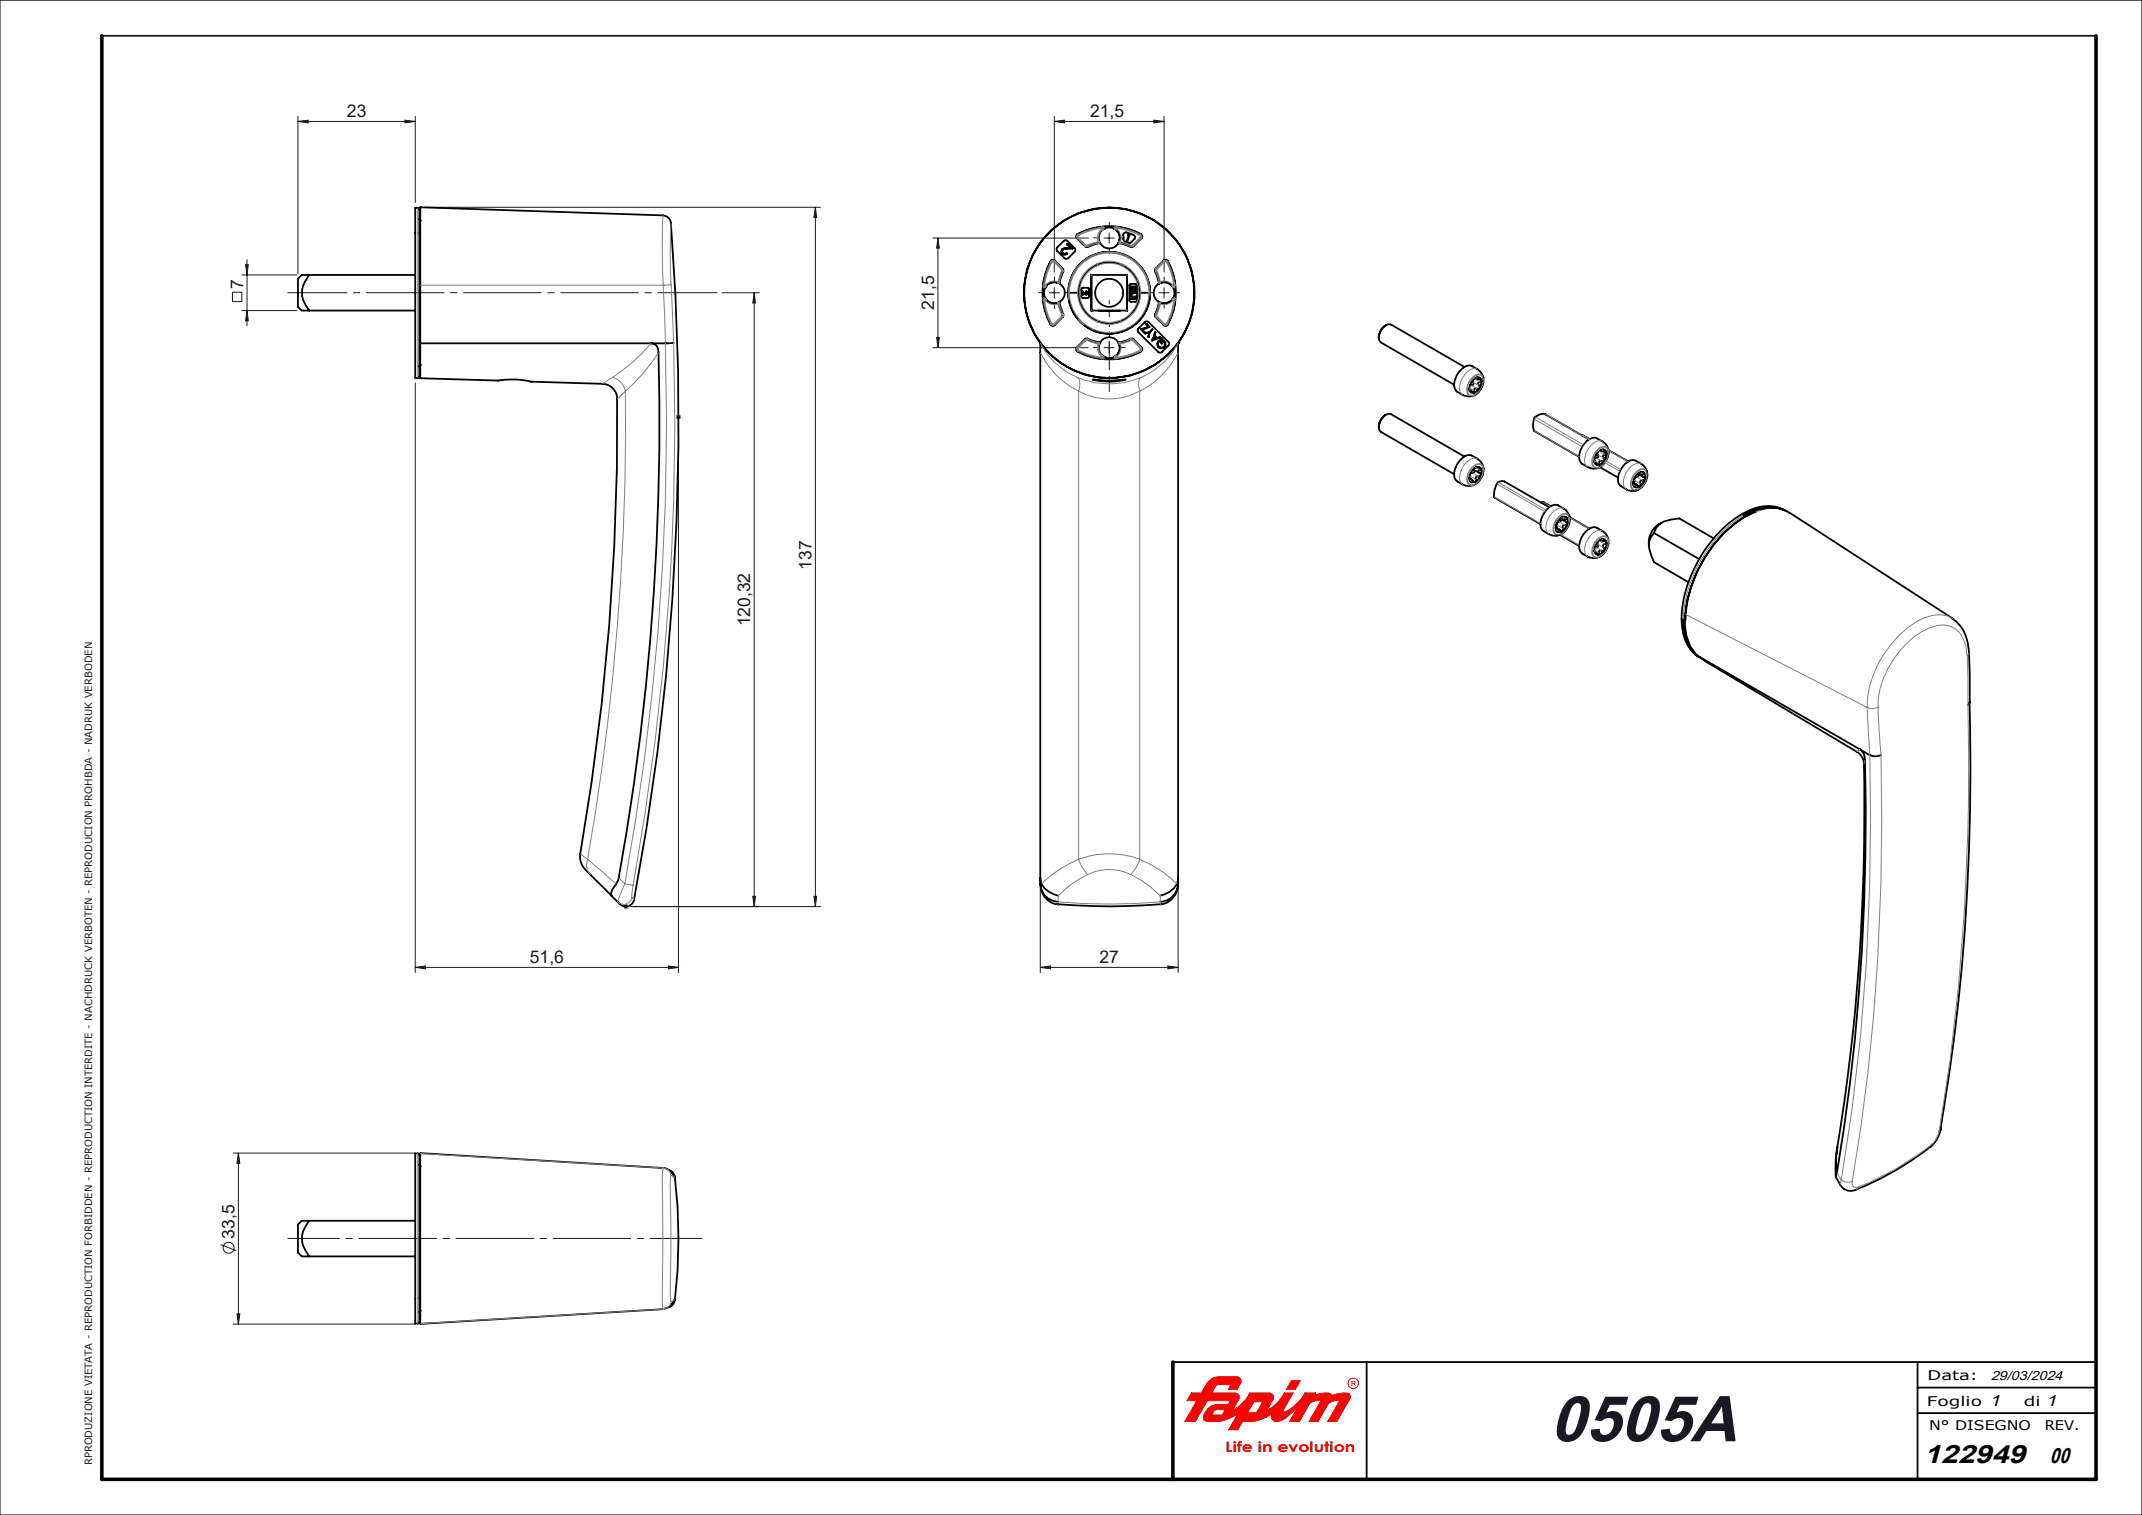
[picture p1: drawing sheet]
<svg xmlns="http://www.w3.org/2000/svg" width="420mm" height="297mm" viewBox="0 0 420 297" stroke-linecap="round" stroke-linejoin="round" font-family="sans-serif">
<defs><g id="words">
<text font-size="12.8" fill="#191924" x="303.9" y="282.5">0505A</text>
<text font-size="5.1" x="377.3" y="286.7">122949</text>
<text font-size="4.3" x="401.9" y="286.8">00</text>
<g font-size="3.4" fill="#191924">
<text x="68" y="23">23</text>
<text x="213.7" y="23">21,5</text>
<text x="47.7" y="56.6" transform="rotate(-90 47.7 56.6)">7</text>
<text x="183.2" y="60.7" transform="rotate(-90 183.2 60.7)">21,5</text>
<text x="159.1" y="111.7" transform="rotate(-90 159.1 111.7)">137</text>
<text x="147.1" y="122.8" transform="rotate(-90 147.1 122.8)">120,32</text>
<text x="103.9" y="188.9">51,6</text>
<text x="215.6" y="188.9">27</text>
<text x="46" y="242.8" transform="rotate(-90 46 242.8)">33,5</text>
</g>
<g font-size="3.1">
<text x="390.1" y="275.6">1</text>
<text x="401.1" y="275.6">1</text>
</g>
<text font-size="2.8" fill="#f00" x="240.2" y="284.6">Life in evolution</text>
<g font-size="2.6">
<text x="377.8" y="275.6">Foglio</text>
<text x="377.9" y="270.6">Data:</text>
<text x="390.4" y="270.6">29/03/2024</text>
<text x="396.8" y="275.6">di</text>
<text x="378.3" y="280.3">N° DISEGNO</text>
<text x="400.9" y="280.3">REV.</text>
</g>
<text font-size="2" fill="#191924" x="18.1" y="287.3" transform="rotate(-90 18.1 287.3)">RPRODUZIONE VIETATA - REPRODUCTION FORBIDDEN - REPRODUCTION INTERDITE - NACHDRUCK VERBOTEN - REPRODUCION PROHBDA - NADRUK VERBODEN</text>
<text font-size="1.4" fill="#f00" x="264.9" y="271.6">R</text>
</g></defs>
<g fill="none" stroke="#f00" stroke-width=".2">
<path d="M233.6 273.1h1.9l1.1-1.8a2.85 2.85 0 0 1 2.4-1.4h3.5a.86 .86 0 0 1 .7 1.3l-.6 1.1h-1.8l.4-.9-2.6 .1-1 1.6h4.5a.84 .84 0 0 1 .8 1.3l-1.3 2.2a8.5 8.5 0 0 0 3.5-3.5h3.8a.84 .84 0 0 1 .7 1.3l-1.2 2.2a8.9 8.9 0 0 0 3.4-3.5h1.7l-1.8 3.3a.27 .27 0 0 0 0 .3 .27 .27 0 0 0 .3 .1 8.2 8.2 0 0 0 3.9-3.7h2.1l-.2 .4 1.3-.3a1.87 1.87 0 0 1 1.8 .1l.2 .3a4.7 4.7 0 0 1 3.5-.3l.2 .4-.1 .4-2.6 4.6h-1.7l2.2-4-.2-.2-1 .2-.9 .4-2.1 3.6h-1.7l2.2-3.9v-.3l-.9 .1-1.1 .5-2.1 3.6h-1.9l1.8-3.3-1.2 1.4a6.1 6.1 0 0 1-2.5 1.7 1.05 1.05 0 0 1-1.3 0 1.05 1.05 0 0 1-.3-1.2l.1-.2a6.9 6.9 0 0 1-4 1.6h-1.9l-.9 1.6h-1.8l1.9-3.2a6.9 6.9 0 0 1-4 1.6h-2a.84 .84 0 0 1-.8-1.3 3.4 3.4 0 0 1 1.7-1.8l1-.3h2.1l.4-.6-.1-.1h-4.4l-2.3 4.1h-2.1l2.4-4.1h-1.9zM238.2 276.5l2-.1-.5 1h-2zM245.9 274.8h1.6v.1l-1.1 2-1.8 .1zM253.2 270.7h1.8l-1 1.6h-1.7z"/>
<circle cx="265.3" cy="271.2" r="1.01"/>
</g>
<path d="M0 0h420v297h-420z" fill="none" stroke="#000" stroke-width=".2"/>
<path d="M230 267h181M268 267v23M376 277h35M376 272h35M376 267v23" fill="none" stroke="#000" stroke-width=".35"/>
<path d="M411 7v283h-391v-283M230 267v23" fill="none" stroke="#000" stroke-width=".7"/>
<path d="M20 7h391" fill="none" stroke="#191924" stroke-width=".35"/>
<path d="M253.2 270.7l-.9 1.6h1.7l1-1.6zM245.9 274.8h1.6v.1l-1.2 2-1.7 .1zM233.6 273.1l-.8 1.5h1.9l-2.4 4.1h2.1l2.3-4.1h4.5v.2l-.4 .5h-2.2l-1.2 .4-.8 .7-.7 1.3 .1 .6 .6 .4h2.5l2.3-.8 1.4-.8-1.9 3.2h1.8l.9-1.6 2.7-.2 1.9-.6 1.3-.8-.2 .7 .4 .7 .8 .2 1-.4a12 12 0 0 0 3.2-2.9l-1.8 3.3h1.9l2.1-3.6 1.1-.5 .8-.1 .1 .3-2.2 3.9h1.7l2.1-3.6 1.1-.5 .9-.1 .1 .3-2.3 3.9h1.8l2.7-4.7-.1-.6-.5-.3-1.5 .1-1.6 .4-.2-.3-.4-.2-1.5 .1-1.2 .3 .2-.4h-2.1l-.2 .2a7.5 7.5 0 0 1-3.9 3.5l-.2-.4 1.9-3.3h-1.7a8.3 8.3 0 0 1-3.4 3.5l1.3-2.5v-.4l-.3-.4-.3-.2h-4l-.2 .2a8.5 8.5 0 0 1-3.3 3.3l1.4-2.5v-.5l-.4-.4-.3-.1h-4.7l.8-1.5 .3-.2h2.5l-.4 .9h1.8l.7-1.3v-.6l-.5-.5h-4l-.7 .1-1.2 .8-1.4 2.3zM238.1 276.5l.3-.1h1.8l-.5 1h-2z" fill-rule="evenodd" fill="#f00"/>
<g fill="none" stroke="#191924" stroke-width=".2">
<path d="M58.4 23.8l2-.2v.5zM58.4 23.8h23M58.4 22.8v30.9M79.4 23.6l2 .2-2 .3zM81.4 22.8v16.9M206.7 23.8l2-.2v.5zM206.7 22.8v30.5M206.7 23.8h21.5M226.2 23.6l2 .2-2 .3zM228.2 22.8v30.5M45.6 57.3h1.8v1.8h-1.8zM47.4 53.9h10.8"/>
<path d="M48.2 51.9h.5l-.3 2zM48.4 50.9v13M83.4 40.6h77.5M141.6 57.4h7.3M147.9 57.4l.2 2h-.5zM147.9 57.4v120.3M159.9 40.6v137.1M159.9 40.6l.2 2h-.5zM182.9 46.7h30.5M183.9 46.7l.3 1.9h-.5zM183.9 46.7v21.5M205.7 57.4h2.1"/>
<path d="M206.7 56.4v2M216.5 46.7h2M217.5 45.6v2.1M227.2 57.4h2M228.2 56.4v2M47.4 60.9h10.8M48.4 60.9l.3 2h-.5zM81.4 75.1v115.5M182.9 68.2h30.5M183.7 66.1h.5l-.3 2.1zM216.5 68.2h2M217.5 67.2v1.9"/>
<path d="M132.5 81.8h1M132.7 81.4l.7 .7M133 81.3v1M133 82.8v107.8M133.4 81.4l-.7 .7M122.2 177.7h1M122.4 177.4l.7 .7M122.7 177.2v1M123.1 177.4l-.7 .7M123.7 177.7h37.2M147.6 175.7h.5l-.2 2zM159.6 175.7h.5l-.2 2z"/>
<path d="M204 173.1v17.5M231 173.1v17.5M81.4 189.6l2-.2v.5zM81.4 189.6h51.6M131.1 189.4l1.9 .2-1.9 .3zM204 189.6l2-.2v.5zM204 189.6h27M229 189.4l2 .2-2 .3zM45.8 226.1h35.6M46.7 226.1l.3 2h-.5zM46.7 226.1v33.5M43.3 244l3.1 1.2"/>
<path d="M45.8 259.6h35.6M46.5 257.6h.5l-.3 2z"/>
<circle cx="44.8" cy="244.6" r="1.08"/>
</g>
<path d="M217.5 66.9v9.9" fill="none" stroke="#191924" stroke-width=".2" stroke-dasharray="15.2 1.3 1.3 1.3" stroke-dashoffset="12.2"/>
<path d="M217.5 64v-5.1" fill="none" stroke="#191924" stroke-width=".2" stroke-dasharray="15.2 1.3 1.3 1.3" stroke-dashoffset="14.6"/>
<g fill="none" stroke="#191924" stroke-width=".2" stroke-dasharray="15.2 1.3 1.3 1.3">
<path d="M204.8 57.4h-1.2M206.8 55.4v-1.1M206.8 59.4v1.1M208.8 57.4h1.1M215.5 46.6h-1M217.5 44.6v-1M217.5 48.6v1.1M219.5 46.6h1.1M226.3 57.4h-1.1M228.3 55.4v-1.1M228.3 59.4v1M230.3 57.4h1"/>
<path d="M215.5 68.1h-1.1M217.5 66.1v-1.1M217.5 70.1v1.1M219.5 68.1h1.1"/>
</g>
<path d="M140.6 57.4h-84.2" fill="none" stroke="#191924" stroke-width=".2" stroke-dasharray="15.2 1.3 1.3 1.3" stroke-dashoffset="3.6"/>
<path d="M137.6 242.8h-81.2" fill="none" stroke="#191924" stroke-width=".2" stroke-dasharray="15.2 1.3 1.3 1.3" stroke-dashoffset="5.1"/>
<g fill="#191924">
<path d="M131.1 189.4l1.9 .2-1.9 .3zM81.4 189.6l2-.2v.5z"/>
<path d="M147.6 175.7h.5l-.2 2zM147.9 57.4l.2 2h-.5z"/>
<path d="M159.9 40.6l.2 2h-.5zM159.6 175.7h.5l-.2 2z"/>
<path d="M229 189.4l2 .2-2 .3zM204 189.6l2-.2v.5z"/>
<path d="M206.7 23.8l2-.2v.5zM226.2 23.6l2 .2-2 .3z"/>
<path d="M79.4 23.6l2 .2-2 .3zM58.4 23.8l2-.2v.5z"/>
<path d="M48.4 60.9l.3 2h-.5zM48.2 51.9h.5l-.3 2z"/>
<path d="M183.9 46.7l.3 1.9h-.5zM183.7 66.1h.5l-.3 2.1z"/>
<path d="M46.7 226.1l.3 2h-.5zM46.5 257.6h.5l-.3 2z"/>
</g>
<g fill="none" stroke="#000" stroke-width=".35">
<path d="M59.2 53.9l-.8 .7v5.5l.8 .8M59.2 53.9h1.4M60.6 53.9a5.2 5.2 0 0 0-1.2 4.9l1.2 2.1M60.6 53.9h20.8M81.4 40.7h.6l.2 .3v32.8l-.2 .3h-.6zM82.2 42.9l.1 .2 .2 .1M204.6 58.9a12.1 12.1 0 0 0 1.4 4.6M205 56.3a2.03 2.03 0 0 0 0 2.3 2.03 2.03 0 0 0 2.1 .8M205 56.3h.1M205.1 58.8a2.05 2.05 0 0 0 2.3 .6M205.2 56.1l-.2 .1M205.2 56.1l-.2 .2"/>
<path d="M206 51.3a12.6 12.6 0 0 0-1.4 4.6M207.1 55.4l.3 .1M207.1 55.4a1.95 1.95 0 0 0-1.9 .7M207.1 55.4l.8 .3M207.3 48.5l1.3-1.3a.44 .44 0 0 1 .7 0l1.6 1.7-.2 .5-1.4 1.3h-.5l-1.5-1.5-.1-.3zM207.4 55.4a2.05 2.05 0 0 0-2.3 .6M207.4 59.3l-.3 .1M207.6 59.5l.8 2.3M207.9 55.7l-.1-.2 .7-2.4v-.3l-1.8-1.8h-.6a12.8 12.8 0 0 0 .1 12.8l.3 .1 .3-.2 1.7-1.8-.5-1.7-.2-.9 .1-.2M207.9 55.7a2.09 2.09 0 0 1 0 3.4M207.9 59.1l-.8 .3M208.4 53.2l-.8 2"/>
<path d="M208.4 49.7v.1M209.1 48.6l-.3 .2M209.2 47.9l.1-.1 1 1a2.67 2.67 0 0 0-1.9 .2 .49 .49 0 0 0 .1 .6 .49 .49 0 0 0 .6 0l.1 .1a.66 .66 0 0 1-1.1-.1 .66 .66 0 0 1 .6-1h1.2zM209.5 57.4a8 8 0 0 0 8 8 8 8 0 0 0 8-8M209.5 57.4h2M209.5 57.4a8 8 0 0 1 8-8 8 8 0 0 1 8 8M211.5 57.4a6 6 0 0 0 6 6 6 6 0 0 0 6-6M211.5 57.4a6 6 0 0 1 6-6 6 6 0 0 1 6 6M212.1 56.5h1.4v1.8l-1.2 .1-.2-.1-.1-1.6zM212.2 57.1l.6 .5a.24 .24 0 0 0 .4-.1 .24 .24 0 0 0-.2-.3 .31 .31 0 0 1 .3 .4 .31 .31 0 0 1-.5 .1l-.5-.4v.5h-.1zM214 53.9h7v7h-7zM214 54v6.7"/>
<path d="M214.1 53.8l-.2 .2M215.3 47.6l-2 .7M215.5 47v.3M215.5 47l.3 .8M215.8 47.8l-.3-.1-2.5 .7-1.9-1.7-.1-.3 .1-.3a12.8 12.8 0 0 1 12.8-.1v.6l-2 1.9-1.6-.6-.9-.2-.2 .1M215.8 47.8a2.04 2.04 0 0 0 3.4 0M216 44.5a12.6 12.6 0 0 0-4.6 1.4M216.4 44.9l-.1 .1a2 2 0 0 0-.8 2M216.4 44.9h.1M216.4 44.9a1.92 1.92 0 0 1 2.1 0M218.5 44.9l.3 .2M218.5 44.9h.1"/>
<path d="M218.8 44.9v.2M218.8 45.1a2.03 2.03 0 0 1 .7 1.9M218.9 45a2.05 2.05 0 0 1 .6 2.3M219 44.5a12.6 12.6 0 0 1 4.6 1.4M219.5 47l-.1 .3M219.5 47l-.3 .8M219.6 47.6l2.1 .7M220.3 45.8a.74 .74 0 0 1 1.1 0l.4 .1a.67 .67 0 0 1 .6 .2 .67 .67 0 0 1 0 .8l-.6 .6a1.12 1.12 0 0 1-1.2-.2 1.12 1.12 0 0 1-.4-1.2zM220.9 53.8l.2 .2M221 54v6.7M221.1 46.1h.4l-.4 1.2h-.2l.4-1.1zM221.5 55.8l1.2-.1 .3 .2v3l-.3 .3h-1l-.3-.3z"/>
<path d="M221.7 57.9l.1-.1-.1 .2 .1 .1h.9v.1h-1zM221.7 57h1l-.1 .4h-.4a.3 .3 0 0 1-.3 .2 .3 .3 0 0 1-.2-.3zM221.7 56.2h1v.6h-.1v-.5h-.3v.5h-.2v-.5h-.3v.5h-.1zM221.7 58.5l1 .1zM221.8 57h.3a.25 .25 0 0 1 0 .4 .25 .25 0 0 1-.3 0zM222.3 57h.3l-.1 .4-.2-.1zM223.5 57.4h2M226.7 53.2l.6 2M227.1 55.7l.1-.2-.8-2.6 1.8-1.9 .3-.1 .3 .1a12.6 12.6 0 0 1-.1 12.9l-.5-.1-1.7-1.8-.1-.3 .8-2.4-.1-.2M227.1 55.7a2.09 2.09 0 0 0 0 3.4M227.1 59.1l.8 .3M227.3 59.5l-.6 2.1"/>
<path d="M227.5 59.3l.4 .1M227.6 55.4a2.05 2.05 0 0 1 2.2 .6M227.9 55.4a2.05 2.05 0 0 1 2.1 .9M227.9 55.4l-.4 .1M227.9 55.4l-.8 .3M229 51.3a12.6 12.6 0 0 1 1.4 4.6M229.8 58.7a2.03 2.03 0 0 1-1.9 .7M229.8 58.8a2.05 2.05 0 0 1-2.2 .6M230 58.7h-.2M230 56.3h.1M230 56.3a2.01 2.01 0 0 1-.2 2.4M230.4 58.9a12.1 12.1 0 0 1-1.4 4.6"/>
<path d="M59.2 60.9h1.4M60.6 60.9h20.8M82.4 67.3v-26.7l47.7 1.6a1.63 1.63 0 0 1 1.5 1.5 509.8 509.8 0 0 1-7.3 132.7M82.4 74.2l15.3 .4a17 17 0 0 1 6.4 .2l14 .4a3 3 0 0 1 2.9 3M82.4 67.3v6.8M82.4 67.3h48.1M82.5 71.6h-.2l-.1 .3M121 78.2a495.4 495.4 0 0 1-7.3 89.6 3.8 3.8 0 0 0 1.6 3.2l4.6 4.6M127.7 67.3a1.53 1.53 0 0 1 1.4 1.8 498.6 498.6 0 0 1-7.9 103.5l-1.3 2.2v.8M130.5 67.3h.1M132.1 67.2l-1.6 .1M204 67.3a16.8 16.8 0 0 1 2.3-22.3 16.8 16.8 0 0 1 22.4 0 16.8 16.8 0 0 1 2.3 22.3"/>
<path d="M204 67.3a16.8 16.8 0 0 0 27 0M204 67.3v104.8M211.4 68.9a12.6 12.6 0 0 0 4.6 1.4M213.3 66.6l2 .6M213.9 60.8l.2 .2M214.2 74.4a25 25 0 0 0 6.5 0 12.5 12.5 0 0 1-6.5 0zM215.5 60.9h4M215.5 67.8a1.95 1.95 0 0 0 .7 1.9M215.5 67.4v.4M215.8 67.1h-.3l-2.3-.7h-.3l-1.8 1.8v.6a12.8 12.8 0 0 0 12.8-.1v-.5l-1.9-1.8-1.4 .4-1.2 .3h-.2M215.8 67.1a2.04 2.04 0 0 1 3.4 0M215.8 67.1l-.3 .7"/>
<path d="M216.2 69.7l.1 .2M216.2 69.7l.2 .2M216.4 69.9h.1M216.4 69.9a2.13 2.13 0 0 0 2.1 0M218.5 69.9h.1M219.2 67.1l.3 .7M219.4 67.4l.1 .4M219.5 67.5a2.05 2.05 0 0 1-.6 2.2M219.5 67.8a2.1 2.1 0 0 1-1 2.1M221.1 60.8l-.2 .2M221.7 66.6l-2.1 .6M223.2 64.4l1.3-1.3a.44 .44 0 0 1 .7 0l4 4.1v.5l-1.4 1.4h-.6l-4-4-.1-.3z"/>
<path d="M223.6 68.9a12.6 12.6 0 0 1-4.6 1.4M223.7 64.6l1.5-.6-.5-.4 .1-.1 .6 .6-1.4 .5 .4 .4-.1 .2zM224.4 65.3l1-.2 .5-.5h.1l-.5 .6-.3 .9-.1-.1 .2-.8-.8 .2zM225.9 66.7v.1M226.3 65.9l.4 .4-.6 .2zM226.5 65.1l.1 .1-.2 .6 .5 .4 .5-.1 .1 .1-1.6 .5zM227.1 66.9l.7-.3v-.4l.1 .2v.3a.83 .83 0 0 1 .6 1.1 .83 .83 0 0 1-1.3 .4 .83 .83 0 0 1-.1-1.3zM227.2 67l.5-.2v.4l.1 .2 .1-.6a.68 .68 0 0 1 .4 1 .68 .68 0 0 1-1 .2 .68 .68 0 0 1-.1-1zM231 67.3v104.8M271.7 63.7a2.81 2.81 0 0 0-1.4 2.5M286.8 77.4a2.4 2.4 0 0 0 2.3 .1M287.1 71.9l-14.3-8.3a1.84 1.84 0 0 0-2.2 1.5 1.62 1.62 0 0 0 .2 2l14.3 8.3"/>
<path d="M288.1 76.3v.2M288.1 76.1v.2M288.1 76.2l.2 .2M288.1 76.5a.6 .6 0 0 0 .7 .5M288.1 76.5l.2-.2 .1 .1 .4 .6M288.7 74.7a.43 .43 0 0 1 .2 .5 .43 .43 0 0 1-.4 .3h-.2M289 77h-.2M289.3 74.1l.4 .2M289.6 74a2.42 2.42 0 0 0-1.5 2.3M289.6 74l-.4 .2M289.7 72.4a2.55 2.55 0 0 1 1.2 1.6M289.7 72.4l-1.1-.6a2.66 2.66 0 0 0-2.9 1.7 2.93 2.93 0 0 0-.2 3.1l1.3 .8"/>
<path d="M289.8 74a.62 .62 0 0 1 .6 .4M289.8 74h-.2M289.8 74l-.2 .3 .8 .1M290 76.2l-.6 .6-.4 .2M290 76.2h-.1a.57 .57 0 0 0-.8 .2l-.1 .6M290.2 75.9l-.2 .3M290.4 74.4l.1 .3M290.5 74.7l-.3 1.2M290.5 74.7l-.1 .1a.5 .5 0 0 0-.5 .2 .5 .5 0 0 0 .1 .6l.2 .3M290.8 73.8a3.3 3.3 0 0 1-1.7 3.7M290.8 73.8l.1 .4M271.7 81.3a2.81 2.81 0 0 0-1.4 2.4"/>
<path d="M286.8 95a2.48 2.48 0 0 0 2.3 0M287.1 89.5l-14.3-8.3a1.29 1.29 0 0 0-1.5 .5 2.77 2.77 0 0 0-.8 2.7l.3 .3 14.3 8.3M288.1 93.7l.5 .3M288.2 93.2v1M288.2 93.1l-.1 .5 .1 .6M288.2 94.2l.1 .2M288.2 93.1l-.1 .1M288.3 94.4l.3 .2 .5-.1M288.3 94.4l.2-.4 .6 .5M288.4 92.8l-.2 .3M288.9 92l1 .6M289.1 92.3a.62 .62 0 0 1-.7 .5"/>
<path d="M289.3 91.7l.1 .1M289.4 94.4l-.3 .1M289.5 91.6l.5-.1 .3 .2M289.5 91.6l-.8 .6-.3 .6M289.5 91.6l-.1 .2 .9-.1M289.7 90a2.33 2.33 0 0 1 1.2 1.9M289.7 89.9l-1.1-.6a1.93 1.93 0 0 0-2.4 1 3.4 3.4 0 0 0-.8 3.8l1.4 .9M290.2 93.3l-.3 .6-.5 .5M290.2 93.3v.1a.54 .54 0 0 0-.6 0 .54 .54 0 0 0-.2 .6v.4M290.3 91.7l.1 .2M290.4 93l-.2 .3M290.4 91.9l.1 .4-.1 .7"/>
<path d="M290.4 91.9v.1a.42 .42 0 0 0-.5 .3 .42 .42 0 0 0 .2 .4l.3 .3M290.9 91.8a3.4 3.4 0 0 1-1.6 3.1M302.2 98.5l.4-.1 1.5 .8M303 81.2a1.93 1.93 0 0 0-2.4 2.2l.3 1.1 8.7 5.1M303 81.2l8.6 4.9M303 81.2h.1M303.8 99.4l-8.8-5a1.16 1.16 0 0 0-1.4 .3 3.5 3.5 0 0 0-.5 2.9l8.9 5.2M310.3 85.4l1.4 .7M312.6 90.4l.1 .3M312.6 90.4l.2 .1M312.7 90.7a.6 .6 0 0 0 .6 .5M312.7 90.7l.1-.3 .5 .8"/>
<path d="M313.2 88.9a.43 .43 0 0 1 .2 .5 .43 .43 0 0 1-.3 .3h-.4M313.5 91.2h-.2M313.8 91.6l3.5 2M313.8 88.3l.4 .2M314.1 88.2a2.41 2.41 0 0 0-1.5 2.2M314.1 88.2l-.3 .1M314.2 86.5l-1.1-.6a1.98 1.98 0 0 0-2.4 1.1 3.2 3.2 0 0 0-.7 3.7 3.3 3.3 0 0 0 3.7 .9 3.1 3.1 0 0 0 1-4.7l-.5-.4M314.4 88.1a.6 .6 0 0 1 .6 .5M314.4 88.1l-.3 .1M314.4 88.1l-.2 .4 .8 .1M314.4 90.4l-.9 .8M314.4 90.4v.1a.48 .48 0 0 0-.6-.2 .48 .48 0 0 0-.3 .5v.4"/>
<path d="M314.6 90.2l-.2 .2M315 88.6v.3M315 88.9l-.4 1.3M315 88.9l-.1 .1a.52 .52 0 0 0-.5 .2 .52 .52 0 0 0 .1 .6l.1 .4M315.3 88.2l4 2.2M320.4 95.4l.2 .1M321 95l-.7-.4 .1 .8M321.1 92.9l1.1 .5M321.2 93a.4 .4 0 0 1 0 .4 .4 .4 0 0 1-.5 .1l-.2 .2v.7l-.2 .2M321.5 95.4l-.5 .2-.4-.1M321.5 95.4l-.7-.4-.2 .5M321.7 95.2l-.2 .2"/>
<path d="M322.3 92.6l.1 .1M322.3 92.6a1.68 1.68 0 0 0-2 1.5l-.1 .7 .2 .6M322.3 92.6l-.9 .1M322.4 92.7l.2 .5-.1 .6M322.4 92.7v.1a.4 .4 0 0 0-.3 .6l.4 .4M322.5 94.1l-.8 1.1M322.5 94.1h-.1a.64 .64 0 0 0-.8 .5l.1 .6M322.5 93.8v.3M322.7 92.1a2.89 2.89 0 0 1-1.3 3.8l-.5 .2-.8-.1M323 92.6a3.3 3.3 0 0 0-2.7-2.4 3.8 3.8 0 0 0-3 3.4 2.15 2.15 0 0 0 1.7 2.4 2.49 2.49 0 0 0 2.2 0M349.8 100a7.6 7.6 0 0 0-6.8 0 22.7 22.7 0 0 0-9.8 9.6M303.7 104.7a2.32 2.32 0 0 0 2.3 .1"/>
<path d="M305.2 104.1l.2 .1M305.8 103.8l-.8-.4 .2 .7M305.9 104.8l3.7 2.2M305.9 101.7a2.05 2.05 0 0 0-.7 2.4M305.9 101.7l1.1 .5M306 101.7a.41 .41 0 0 1 0 .5 .41 .41 0 0 1-.5 .1l-.2 .2v.7l-.2 .2M306.2 101.5h.1M306.2 104.2l-.4 .1-.4-.1M306.2 104.2v-.1a.55 .55 0 0 0-.7-.2l-.1 .3M306.5 104l-.3 .2M307.1 101.4l.1 .1M307.1 101.4a.94 .94 0 0 0-1.2 .3"/>
<path d="M307.1 101.4l-.9 .1M307.2 101.5l.2 .4-.1 .6M307.2 101.5v.1a.4 .4 0 0 0-.4 .6l.5 .3M307.3 102.8l-.8 1.2M307.3 102.8l-.1 .1a.59 .59 0 0 0-.8 .5l.1 .6M307.3 102.5v.3M307.5 100.9a2.89 2.89 0 0 1-1.3 3.8l-.5 .2h-.7M307.8 101.4l3.8 2.2M307.8 101.7a3.2 3.2 0 0 0-3-2.7 4.2 4.2 0 0 0-2.7 4.3l.5 .8 1.1 .6M312.6 107.9l.2 .1M312.7 108.2a.6 .6 0 0 0 .6 .5M312.7 108.2l.1-.2 .5 .7"/>
<path d="M313.2 106.4v.1a.46 .46 0 0 1 .2 .4 .46 .46 0 0 1-.3 .4l-.4-.1M313.3 108.7h.2M313.8 105.8l.4 .2M314.1 105.7h.3M314.1 105.7a2.44 2.44 0 0 0-1.4 2.5M314.1 105.7l-.3 .2M314.4 105.7a.6 .6 0 0 1 .6 .5M314.4 105.7l-.2 .3 .8 .2M314.4 108l-.3 .4-.6 .3M314.4 108a.6 .6 0 0 0-.9 .1v.6M314.6 107.7l-.2 .3M315 106.2v.3"/>
<path d="M315 106.5l-.4 1.2M315 106.5l-.2 .1a.46 .46 0 0 0-.5 .3 .46 .46 0 0 0 .3 .6v.2M315.4 106a2.37 2.37 0 0 0-1.2-1.9l-1.1-.6a1.47 1.47 0 0 0-1.7 .3 4 4 0 0 0-1.6 4.3 3.5 3.5 0 0 0 3.8 1.1M315.4 106.3a3.6 3.6 0 0 1-2 3M324.3 104.5a3.5 3.5 0 0 0-.6 4.3l.6 1.4 6.7 3.9M324.3 104.5a3.6 3.6 0 0 1 3.4-2.7l1.6-.2 6.7 3.9M324.3 104.5l8.9 5.1M325.8 102.5a4.4 4.4 0 0 0-2.5 4.3M333.2 109.6a22.7 22.7 0 0 0-3.4 13.3 7.6 7.6 0 0 0 3.4 6M344.3 100.3a21.3 21.3 0 0 0-10.4 9.7 24.4 24.4 0 0 0-3.4 11.6M350.2 100.2a8.4 8.4 0 0 0-8.4 .9M350.8 100.5a6.6 6.6 0 0 0-6.4-.4 21.4 21.4 0 0 0-10.2 9.3 24.8 24.8 0 0 0-3.8 13.2l.3 2 .7 2.1 1.3 1.7"/>
<path d="M350.8 100.5l32.1 20.7M330.1 121.4a9.8 9.8 0 0 0 2.3 6.8M332.7 128.4l32 18.5M332.7 128.4l1.4 1M334.1 129.5l29.9 17.9a2.69 2.69 0 0 1 1.5 2.4M382.8 121.3a7.3 7.3 0 0 1 3.2 5.9l.1 .7M386.1 128l.1 9.7M386.2 137.6a415.4 415.4 0 0 1-5.7 83.6M386.2 137.7l-.3 .5M364.7 146.9a2.32 2.32 0 0 1 1 2.1 412.7 412.7 0 0 1-5.7 81.5M364.7 146.9l1.9 1.2M365.5 149.8a417.3 417.3 0 0 1-5.4 76.5"/>
<path d="M365.5 149.8h.1M366.6 148.1h.1M368.8 148l-.1 .1a2.78 2.78 0 0 1-2.1 0M119.9 175.6l1.2 1.2a1.75 1.75 0 0 0 1.8 .9 1.75 1.75 0 0 0 1.5-1.3M204 172.1a3.9 3.9 0 0 0 3.5 3.5M204 172.1a4 4 0 0 0 2.4 4.5l1.1 .2M207.4 177.3h.1M227.6 177.3h.1M231 173.2a3.8 3.8 0 0 1-3.4 4.1 130.2 130.2 0 0 1-20.7-.1 3.9 3.9 0 0 1-2.9-3.9M231 172.1a3.9 3.9 0 0 1-3.5 3.5M231 173.2a3.7 3.7 0 0 1-3.5 3.6M231 172.1v1.1"/>
<path d="M59.2 239.3l-.8 .8v5.5l.8 .7M59.2 239.3h1.4M60.6 239.3a5.1 5.1 0 0 0-1.2 4.9l1.2 2.1M60.6 239.3h20.8M81.4 226.1l.7 .1 .1 .2v32.8l-.2 .3h-.6zM82.2 228.3l.1 .3h.2M82.4 226.1v33.4M82.4 226.1l47.7 2.9M130 229h.1M130.1 229a2.15 2.15 0 0 1 2 1.7M130.1 229h.1M131.2 229.4l.6 .3 .4 .5a90.6 90.6 0 0 1 0 25.2l-.4 .5-.7 .4"/>
<path d="M359.9 230.7a4.4 4.4 0 0 0 2.5 2.7l.6 .1 .9-.2M360 226.8l-.1 3.8 .1-.1M360.3 224.9l-.3 1.7v3.9M378.5 224.8a57.5 57.5 0 0 1-14.6 8.4M380.6 221.3a6.2 6.2 0 0 1-2.1 3.6l.2-.5M380.6 221.2l-.4 .6M59.2 246.3h1.4M60.6 246.3h20.8M82.5 257l-.3 .3M130.1 256.6l-47.7 2.9M130.1 256.6h-.1M132.1 254.8a2.09 2.09 0 0 1-2 1.8"/>
<circle cx="217.5" cy="57.4" r="8.1"/>
<circle cx="217.5" cy="57.4" r="2.75"/>
<circle cx="217.5" cy="57.4" r="16.7"/>
</g>
<g fill="none" stroke="#808080" stroke-width=".2">
<path d="M81.9 40.7v33.4M82.4 55.9h47.6M130 42.2l-.1 6.8 .1 6.9M130 55.9h.1M130 55.9a509.7 509.7 0 0 1-7.5 117.3M131.6 43.7l-.2 6 .2 6.1M131.6 55.8a505.9 505.9 0 0 1-7.5 117.8M131.6 55.8l-1.6 .1M204.5 58.9h.1M204.5 56.2l.3 .1M204.5 55.9h.1M204.6 58.9h.1"/>
<path d="M204.6 55.9l.2 .3M204.6 55.9h.3M204.6 55.9l.3 .2M204.6 58.9a12.8 12.8 0 0 0 1.5 4.5M204.6 55.9h.1M204.8 58.7l-.2 .2M204.8 58.7h.1M204.8 58.5l-.3 .1M204.8 58.5v.2M204.8 56.2v.1M204.8 58.5h.2v.2M204.8 56.2h.2"/>
<path d="M204.8 58.7h.2M204.8 56.3h.2M204.9 55.9v.2M204.9 58.9h-.3M204.9 58.7l-.2 .1-.1 .1M204.9 58.7v.2M204.9 58.9a11 11 0 0 0 1.3 4.4M204.9 56.1l-.1 .1M204.9 55.9h.1M204.9 56.1h.1M204.9 58.7h.1M204.9 58.9h.1"/>
<path d="M205 55.9l.1 .1M205 55.9v.2M205 58.7v.2M205 58.7l.1 .1M205 58.9a2.25 2.25 0 0 0 2.5 .7M205 58.5v.2M205 56.2v.1M205 56.1v.1M205 58.7h.1M205.1 56l-.1 .1M205.1 58.8l-.1 .1M205.1 56l.1 .1"/>
<path d="M206 51.3h.1M206 51.3l.1 .1M206.1 51.4l.1 .1M206.1 51.4a12.7 12.7 0 0 0-1.5 4.5M206.2 51.5a11.5 11.5 0 0 0-1.3 4.4M206.7 51.4l-.3-.1-.2 .2M206.7 51.4l1.4 1.4M206.8 51.2l-.5-.2-.3 .3M206.8 51.2v.1M206.8 51.2l1.5 1.5M206.8 51.3l-.4-.2-.3 .3M206.8 51.3l-.1 .1"/>
<path d="M206.8 51.3l1.4 1.4M206.9 51.1l-.1 .1M207.4 59.4l.1 .2M207.4 59.4l.2 .1M207.4 59.4l.2-.1 .1 .2M207.5 55.2a2.32 2.32 0 0 0-2.5 .7M207.5 55.2l-.1 .2M207.5 59.6l.7 2.3M207.5 55.2h.1M207.6 55.2l-.2 .2M207.6 59.5l-.1 .1M207.6 55.2l.1 .1"/>
<path d="M207.7 59.5h-.1M207.7 55.3l-.1 .2-.2-.1M207.7 59.5l.8 2.3M207.7 55.3h.1M207.7 59.5h.1M207.8 59.2h.1M207.8 55.6h.1M208.1 52.8l.1 .3M208.2 53.1l-.7 2.1M208.2 53.1l.2 .1M208.2 52.7l-.1 .1M208.2 52.7l.2 .5"/>
<path d="M208.2 52.7h.1M208.3 52.7l.1 .5M208.4 53.2h.1M208.4 52.6l-.1 .1M208.4 53.2l-.7 2.1M208.4 53.2l.1 .1M211.3 46.7h.1M211.3 46.7l-.1 .1M211.3 46.7l1.5 1.5M211.3 45.9h.1M211.3 46.7l1.4 1.5M211.4 45.9l-.3 .4 .2 .4"/>
<path d="M211.4 45.9l.1 .1M211.5 46l-.3 .3 .1 .4M211.5 46l.1 .1M211.5 46.6l-.2 .1M211.5 46.6l1.4 1.4M211.6 46.1l-.2 .3 .1 .2M212 54.7v.3M212.7 48.2l.6 .1M212.7 48.2h.1M212.8 48.2l.5 .1M212.8 48.2l-.1 .1M212.9 48l.3 .1"/>
<path d="M212.9 48l-.2 .2M213.2 48.1l.1 .2M213.3 48.3h.1M213.3 48.3l.1 .1M213.9 54h.1M214.1 53.8v.1M215.1 51.7a6.2 6.2 0 0 0-3.8 5.7 6.2 6.2 0 0 0 3.8 5.7M215.1 51.7a6 6 0 0 1 4.8 0M215.1 51.7l.1 .2M215.3 47.4l-2.1 .7M215.3 47.4v.2M215.3 47.6h.1"/>
<path d="M215.4 47.6l-2.1 .7M215.4 47.6v.1M215.5 47.3l-.2 .1M215.5 47.3l-.2 .3M215.5 47.3l.1 .1-.2 .2M215.7 47.7h.1M215.9 44.6a12.8 12.8 0 0 0-4.4 1.4M215.9 44.6l.1 .2M215.9 44.6l.3 .2M216 44.9a2.32 2.32 0 0 0-.7 2.5M216 44.8a13.4 13.4 0 0 0-4.4 1.3M216 44.9l.1 .1"/>
<path d="M216 44.8h.2M216 44.9h.2M216 44.8v.1M216 44.5l-.1 .1M216 44.5l.3 .2M216 44.4v.1M216.1 45a2.05 2.05 0 0 0-.6 2.3M216.2 44.9l-.1 .1M216.2 44.8v.1M216.2 44.9h.1M216.3 44.7l-.1 .1M216.3 44.9l-.2 .1"/>
<path d="M216.3 44.7h.1M216.3 44.9h.1M216.3 44.7v.2M216.3 44.4l.1 .3M216.4 44.9h-.1M216.4 44.7v.2M218.5 44.9h.3M218.5 44.7h.3M218.5 44.7v.2M218.7 44.4l-.2 .3M218.8 44.7v.1M218.8 44.7v.2"/>
<path d="M218.8 44.8h.2M218.8 44.9l.1 .1M218.8 44.9h.2M218.8 44.9h.1M218.9 45l-.1 .1M219 44.5l-.2 .2M219 44.5v.1M219 44.4v.1M219 44.9l-.1 .1M219 44.9a2.32 2.32 0 0 1 .7 2.5M219 44.8a13.4 13.4 0 0 1 4.4 1.3M219 44.8v.1"/>
<path d="M219 44.6l-.2 .2M219 44.6v.2M219 44.6a12.8 12.8 0 0 1 4.5 1.4M219.3 47.7h.1M219.5 47.3l.2 .1M219.5 47.3l.1 .3M219.5 47.3l-.1 .1 .2 .2M219.6 47.6l2.1 .7M219.6 47.6l-.1 .1M219.6 47.6h.1M219.7 47.4l2.1 .7M219.7 47.4l-.1 .2"/>
<path d="M219.9 51.7a6.2 6.2 0 0 1 3.8 5.7 6.2 6.2 0 0 1-3.8 5.7M219.9 51.7l-.1 .2M220.2 52h.1M220.3 52l.3 .1M220.4 51.9l-.1 .1M220.9 53.8l-.1 .1M221.1 54h-.1M221.7 48.3l-.1 .1M221.7 48.3h.1M221.8 48.1l-.1 .2M222.1 48l-.3 .1M222.1 48l.1 .2"/>
<path d="M222.2 48.2l-.5 .1M222.2 48.2l.1 .1M222.2 48.2h.1M223 54.7v.3M223.4 46.1l.2 .3-.1 .2M223.5 46.6l.1 .1M223.5 46.6l-1.4 1.4M223.5 46l-.1 .1M223.5 46l.3 .4-.2 .3M223.6 45.9l-.1 .1M223.6 45.9l.3 .5-.2 .3M223.6 46.7h.1"/>
<path d="M223.6 45.9h.1M223.6 46.7l-1.4 1.5M223.7 46.7l.1 .1M223.7 46.7l-1.5 1.5M225.5 57.9a8 8 0 0 0-8.5-8.5 8 8 0 0 0-7.4 9.4M226.6 53.2l.7 2.1M226.6 53.2l-.1 .1M226.6 52.6l.1 .1M226.7 53.2h-.1M226.7 52.7l-.1 .5M226.7 52.7h.1M226.7 52.7l.2 .1"/>
<path d="M226.7 52.7v.5M226.8 53.1l.7 2.1M226.8 53.1l-.1 .1M226.9 52.8l-.1 .3M227.2 59.5h.1M227.2 55.6h.1M227.3 55.3l.1 .2 .2-.1M227.3 59.5h.1M227.3 59.5l-.7 2.1M227.3 59.2h-.1M227.3 55.3h-.1M227.3 55.2l.3 .2"/>
<path d="M227.3 59.5l.2 .1M227.3 55.2v.1M227.5 55.2a2.32 2.32 0 0 1 2.5 .7M227.5 55.2h-.2M227.5 55.2l.1 .2M227.5 59.6l-.7 2.1M227.6 59.4l-.1 .2M227.6 59.4l-.3 .1M227.6 59.4l-.2-.1-.1 .2M228.1 51.1l.1 .1M228.1 51.3l.2 .1M228.1 51.3l.5-.2 .4 .3"/>
<path d="M228.1 51.3l-1.4 1.4M228.2 51.2l-.1 .1M228.2 51.2l.4-.2 .4 .3M228.2 51.2l-1.5 1.5M228.3 51.4l.3-.1 .1 .2M228.3 51.4l-1.4 1.4M228.7 51.5a11.5 11.5 0 0 1 1.4 4.4M229 51.4l-.3 .1M229 51.4a13.6 13.6 0 0 1 1.3 4.5M229 51.3v.1M229 51.3h.1M229.8 58.7v.1"/>
<path d="M229.8 58.8l.2 .1M229.8 56l.2 .1M229.8 56l.2 .2M230 58.9a2.25 2.25 0 0 1-2.5 .7M230 55.9l-.2 .1M230 55.9v.2M230 58.7l-.2 .1M230 58.7v.2M230 56.2v.1h.2M230 58.5v.2M230 55.9h.1M230 56.1h.1"/>
<path d="M230 58.7h.1M230 58.9h.1M230 56.1v.1M230 56.2h.2M230 58.7h.2M230.1 58.9a11 11 0 0 1-1.4 4.4M230.1 55.9h.2M230.1 58.9h.2M230.1 55.9v.2M230.1 58.7v.2M230.1 58.7l.2 .1v.1M230.1 56.1l.1 .1"/>
<path d="M230.2 58.7h-.1M230.2 58.7l.2 .2M230.2 56.2v.1M230.2 58.5l.3 .1M230.2 58.5v.2M230.2 58.5h-.2v.2M230.3 58.9a13.8 13.8 0 0 1-1.3 4.5M230.3 55.9l-.2 .2M230.3 55.9h.1M230.4 55.9l-.2 .3M230.4 58.9h-.1M230.4 55.9h.1"/>
<path d="M230.4 58.9h.1M230.5 56.3h-.3M120.1 74l-2 1.2M120.1 74a3.5 3.5 0 0 1 2.5 2.7M122.6 76.7a500.1 500.1 0 0 1-7.4 91.7M122.6 76.7l-1.5 1.5M127.7 67.3a34.3 34.3 0 0 1-7.6 6.7M129.1 69.1a35 35 0 0 1-6.5 7.6M204 67.3a14.4 14.4 0 0 0 7.2 6.7M204 69.1a16.5 16.5 0 0 0 7.5 7.6M206 63.5l.4 .3 .4-.2M206 63.5h.1"/>
<path d="M206.1 63.4l.5 .3 .2-.2M206.1 63.4l-.1 .1M206.2 63.3l-.1 .1M206.2 63.3l.2 .2 .3-.1M206.7 63.4l.1 .1M206.8 63.6l.1 .1M206.8 63.5v.1M208.2 61.9l.2 .1M208.2 61.9l-1.5 1.5M208.4 62l-1.6 1.5M208.4 61.8l-.2 .1M208.4 61.8v.2"/>
<path d="M208.4 61.8h.1M208.5 62h.1M208.5 62h-.1M208.5 62l-1.7 1.6M208.5 61.8v.2M208.5 61.7v.1M211.2 74a16.1 16.1 0 0 0 12.6 0M211.2 74a2.31 2.31 0 0 1 .3 2.7M211.2 68l.1 .1M211.3 68.1l-.2 .4 .3 .4M211.3 68l.2 .2M211.3 68l-.1 .4 .3 .5"/>
<path d="M211.3 68v.1M211.4 68.9h.1M211.4 68.9l-.1 .1M211.5 68.9a13.8 13.8 0 0 0 4.4 1.3M211.5 62.7l1 1M211.5 76.7v91.7M211.5 76.7a12.5 12.5 0 0 0 12 0M211.5 68.2l-.1 .2 .2 .3M211.6 68.7a13.4 13.4 0 0 0 4.4 1.4M211.6 68.7l-.1 .2M212.7 66.5l.1 .1M212.7 66.7l.2 .1"/>
<path d="M212.7 66.7l-1.4 1.3M212.8 66.6l-.1 .1M212.8 66.6l-1.5 1.5M212.9 66.8l-1.4 1.4M213.2 66.7l-.3 .1M213.2 66.7l2.1 .7M213.3 66.6l-.3-.1-.3 .2M213.3 66.6l-.1 .1M213.3 66.5h-.3l-.2 .1M213.3 66.5v.1M213.3 66.5l2.1 .7M213.4 66.4l-.1 .1"/>
<path d="M214 60.7l-.1 .1M214.1 60.9v.1M215.1 63.1a6.1 6.1 0 0 0 4.8 0M215.2 62.9l-.1 .2M215.3 67.4a2.4 2.4 0 0 0 .7 2.5M215.3 67.4l.2 .1M215.3 67.2v.2M215.3 67.2l.2 .3M215.4 67.2h-.1M215.4 67.2l.2 .2-.1 .1M215.4 67.1v.1M215.5 67.5a2.05 2.05 0 0 0 .6 2.2"/>
<path d="M215.7 67.1v.1M215.9 70.2l.1 .1M216 70.1l-.1 .1M216 69.9h.2M216 70.1h.2M216 69.9v.2M216 70.3v.1M216.1 69.7l-.1 .2M216.1 69.7l.1 .2M216.2 70.1l-.3 .1M216.2 70.1h.1M216.2 69.7h-.1"/>
<path d="M216.2 69.9v.2M216.3 70.1l-.3 .2M216.3 69.9h.1v.2M216.3 70.1h.1M216.3 69.9h-.1M216.3 69.9v.2M216.4 70.1l-.1 .3M218.5 70.1l.2 .3M218.5 70.1h.3M218.8 70.1l.2 .2M218.8 69.9h-.3v.2M218.8 69.9v.2"/>
<path d="M218.8 69.9h.1M218.8 69.9h.2M218.8 70.1h.2M218.8 70.1l.2 .1M218.8 70.1h.1M218.9 69.7l.1 .2M218.9 69.7l-.1 .2M219 70.3v.1M219 70.1v.1M219 69.9v.2M219 70.2v.1M219.3 67.1v.1"/>
<path d="M219.5 67.1l.1 .1M219.6 67.2l-.2 .2 .1 .1M219.6 67.2h.1M219.6 67.2l-.1 .3M219.6 67.2l.1 .2M219.7 67.4a2.4 2.4 0 0 1-.7 2.5M219.7 67.4l-.2 .1M219.8 62.9l.1 .2M220.8 60.9l.1 .1M221 60.7l.1 .1M221.6 66.4l.1 .1M221.7 66.5v.1"/>
<path d="M221.7 66.5l.5 .1M221.7 66.5l-2.1 .7M221.7 66.6l.1 .1M221.7 66.6l.5 .1M221.8 66.7l-2.1 .7M221.8 66.7l.3 .1M222.1 66.8l1.4 1.4M222.2 66.6v.1M222.2 66.6l1.5 1.5M222.2 66.7l-.1 .1M222.2 66.7l1.4 1.3M222.3 66.5l-.1 .1"/>
<path d="M223.4 68.7a13.4 13.4 0 0 1-4.4 1.4M223.4 68.7l.1 .2M223.5 76.7v91.7M223.5 68.2l.1 .3-.2 .2M223.5 68.9a13.8 13.8 0 0 1-4.5 1.3M223.5 68.9h.1M223.6 68.9v.1M223.6 68l-.1 .2M223.6 68l.2 .5-.3 .4M223.6 68l.1 .1M223.7 68.1l.2 .4-.3 .4M223.8 74a2.47 2.47 0 0 0-.3 2.7"/>
<path d="M223.8 68l-.1 .1M226.5 61.6h.1M226.6 61.6l.1 .5M226.6 61.6h.1M226.7 61.6l.1 .1M226.7 61.6l-.1 .2 .1 .4M226.7 62.1v.1M226.7 62.1l-.1 .1M226.7 62.1l1.5 1.5M226.7 62.2l1.4 1.3M226.8 61.7l.1 .3M226.9 62l-.2 .2"/>
<path d="M226.9 62l1.4 1.4M228.1 63.5l.1 .1M228.2 63.6l-.1 .1M228.3 63.4l-.2 .1M228.7 63.3l-.2 .2-.2-.1M228.7 63.3l.3 .1M229 63.4l-.5 .3-.4-.2M229 63.4v.1M229 63.5l-.5 .3-.3-.2M229 63.5h.1M231 67.3a14.4 14.4 0 0 1-7.2 6.7M231 69.1a16.7 16.7 0 0 1-7.5 7.6"/>
<path d="M288.1 76.4l.1 .1M288.1 76.1l1 .6M288.5 75.5l1.1 .7M288.8 74.9l1.2 .7M289 73.9a1.05 1.05 0 0 1 1.3-.4 1.05 1.05 0 0 1 .6 1.3 3.1 3.1 0 0 1-2.3 2.7 1.04 1.04 0 0 1-.9-1.3 3.9 3.9 0 0 1 1.3-2.3zM289.1 74.3l1.1 .6M289.6 74l.1 .1M289.7 72.4a1.66 1.66 0 0 0-2 .6 4 4 0 0 0-1.4 3.8l.5 .6M290.8 73.8a.98 .98 0 0 0-1.4-.4 3.3 3.3 0 0 0-1.6 3.9 1.04 1.04 0 0 0 1.3 .2M288.2 94.1l.2 .1M288.2 93.3l1.2 .7M288.7 91.8a1.22 1.22 0 0 1 2-.3 2.93 2.93 0 0 1-2.2 3.6 1.21 1.21 0 0 1-.7-1.6l.2-.6z"/>
<path d="M288.7 92.7l1.1 .7M289.4 91.6l.7 .5M289.7 89.9a1.63 1.63 0 0 0-1.9 .5 4.3 4.3 0 0 0-1.6 3.8l.6 .8M290.9 91.9a1.02 1.02 0 0 0-.7-1 1.02 1.02 0 0 0-1.1 .3 3.4 3.4 0 0 0-1.4 3.4 .94 .94 0 0 0 1.4 .4M293 97.4l9 5.3M293.5 94.9l9.4 5.4M293.8 94.5l9.4 5.5M300.8 82.1l9.4 5.5M300.8 84.5l8.8 5M301.1 81.7l9.4 5.5M302.5 98.4l1.5 .9M303 81.2l8.6 4.9"/>
<path d="M306.6 99.7a2.48 2.48 0 0 0-2.8 1.5 3.2 3.2 0 0 0-.4 3.2l.3 .3M310.4 85.4l1.2 .7M312.6 90.5l.1 .1M312.6 90.3l.9 .5M312.9 89.7l1.2 .7M313.3 88.3a1.18 1.18 0 0 1 2-.1 3.1 3.1 0 0 1-1.9 3.4 .91 .91 0 0 1-1.2-1 3.7 3.7 0 0 1 1.1-2.3zM313.3 89.2l1.2 .6M313.5 88.4l1.2 .7M314.1 88.2l.2 .1M314.2 86.5a1.66 1.66 0 0 0-2 .6 4.1 4.1 0 0 0-1.4 3.8l.5 .6M314.7 90.7l2.9 1.7M314.9 90.4l2.9 1.6"/>
<path d="M315.4 88.3l3.8 2.2M315.4 88.5a1 1 0 0 0-.6-1 1 1 0 0 0-1.1 .2 3.5 3.5 0 0 0-1.5 3.5 .99 .99 0 0 0 1.4 .4M320.3 95.1l.3 .1M320.5 94.2l1.2 .6M320.9 92.7a1.36 1.36 0 0 1 1.8-.5 2.75 2.75 0 0 1-2.2 3.9 1.2 1.2 0 0 1-.6-1.7l.5-1.2zM320.9 93.5l1.2 .7M321.3 92.7h.1M321.8 92.7l.4 .2M321.8 90.9a2.24 2.24 0 0 0-2.6 1.2 3 3 0 0 0-.5 3.7l.2 .2M322.7 92.1a1.43 1.43 0 0 0-1.9 .4 2.78 2.78 0 0 0-.8 3.5h.1M305.1 103.9l.3 .1M305.3 102.9l1.2 .7"/>
<path d="M305.7 101.4a1.15 1.15 0 0 1 2-.1 3 3 0 0 1-1.9 3.5 .91 .91 0 0 1-1.1-1 3.3 3.3 0 0 1 1-2.4zM305.8 102.3l1.1 .7M306 104.8l3.6 2.1M306.2 101.5h.1M306.6 101.5l.4 .2M307.5 100.9a1.43 1.43 0 0 0-1.9 .4 2.78 2.78 0 0 0-.8 3.4l.2 .2M307.8 101.5l3.8 2.2M312.6 108.1h.1M312.6 107.9l.9 .5M312.9 107.3l1.2 .7M313.3 105.8a1.2 1.2 0 0 1 2-.1 2.89 2.89 0 0 1-2.4 3.5 1.2 1.2 0 0 1-.6-1.6l.5-1.2zM313.3 106.7l1.2 .7"/>
<path d="M313.5 106l1.2 .7M314.1 105.7l.2 .1M314.2 104.1a1.74 1.74 0 0 0-2.2 .8 3.8 3.8 0 0 0-1.1 3.8l.4 .4M315.4 106a.95 .95 0 0 0-1.2-.9 3.4 3.4 0 0 0-2 3.7 .99 .99 0 0 0 1.4 .4M341.8 101.1a26.4 26.4 0 0 0-11.1 15.6l-.4 1.7-.2 3M345.4 100l-1.1 .3M330.4 120.4l35.7 18.3M366.1 138.7h.1M366.1 138.7a2.75 2.75 0 0 0 2.1 0M366.1 138.7l.4 7.7a432 432 0 0 1-5.5 84.9M368.2 138.7l.5 7.7a421 421 0 0 1-5.5 85.2M382.9 121.2a5.8 5.8 0 0 0-5.5-.1 19.8 19.8 0 0 0-10.1 11.1 15.3 15.3 0 0 0-1.2 6.5"/>
<path d="M385.7 128.5a6.7 6.7 0 0 0-2.3-5.2 5.1 5.1 0 0 0-5-.3 18.2 18.2 0 0 0-10.1 13.8l-.1 1.9M385.7 128.5l.2 7.1a472.5 472.5 0 0 1-3.5 72.2l-2.4 14.6a4.8 4.8 0 0 1-1.3 2 57.6 57.6 0 0 1-14.4 8.3M386.1 127.9l-.4 .6M364.7 146.9l-.6 .4M365.7 149l-.2 .8M113.8 167.4l1.4 1M115.2 168.4l5.6 4.9M115.2 168.4a2.77 2.77 0 0 0 .5 3M121.3 172.1l1.2 1.1M122.5 173.2l1.6 .4M122.5 173.2l-1.4 3.6a1.61 1.61 0 0 0 1.7 .4 1.61 1.61 0 0 0 1.1-1.2M123.9 176l.4 .4"/>
<path d="M124.1 173.6l-.2 2.4M207.5 176.8a118.3 118.3 0 0 0 20 0M207.5 176.8l-.1 .5M211.5 168.4a17.3 17.3 0 0 1 12 0M211.5 168.4a8.3 8.3 0 0 0 1.8 3M211.5 168.4a24.1 24.1 0 0 0-7.3 4.9M213.3 171.4a9.5 9.5 0 0 1 8.5 0M213.3 171.4a19 19 0 0 0-5.8 4.2v1.2M221.8 171.4l2.1 1.2 1.8 1.4 1.8 1.6v1.2M223.5 168.4a9 9 0 0 1-1.7 3M223.5 168.4a23.5 23.5 0 0 1 7.3 4.9M227.5 176.8l.1 .5"/>
<path d="M81.9 226.1v33.4M82.4 226.1l47.6 2.9M130 229a19 19 0 0 0-.1 5.2l.1 11.3a83.1 83.1 0 0 0 0 11.1M130 229h.1M130 229a1.64 1.64 0 0 1 1.6 1.4M131.6 230.4a86.3 86.3 0 0 0 0 10.3v4.5a79.7 79.7 0 0 0 0 10M131.6 230.4l.7 .3M360.2 229.9l.8 1.4M361 231.3a2.37 2.37 0 0 0 2.2 .3M361 231.3l-.2 .8 .1 .2M363.2 231.6v.6l.3 .5 .3 .1 .5-.1M364.3 232.7l-.4 .6"/>
<path d="M130 256.6h.1M130 256.6l-47.6 2.9M131.6 255.2a1.64 1.64 0 0 1-1.6 1.4M132.3 254.8l-.7 .4"/>
<circle cx="217.5" cy="57.4" r="7.8"/>
<circle cx="217.5" cy="57.4" r="5.8"/>
</g>
<path d="M230.8 67.3a.2 .2 0 0 1 .4 0 .2 .2 0 0 1-.4 0zM203.8 67.3a.2 .2 0 0 1 .4 0 .2 .2 0 0 1-.4 0z" fill="#000"/>
<use href="#words"/>
</svg>
